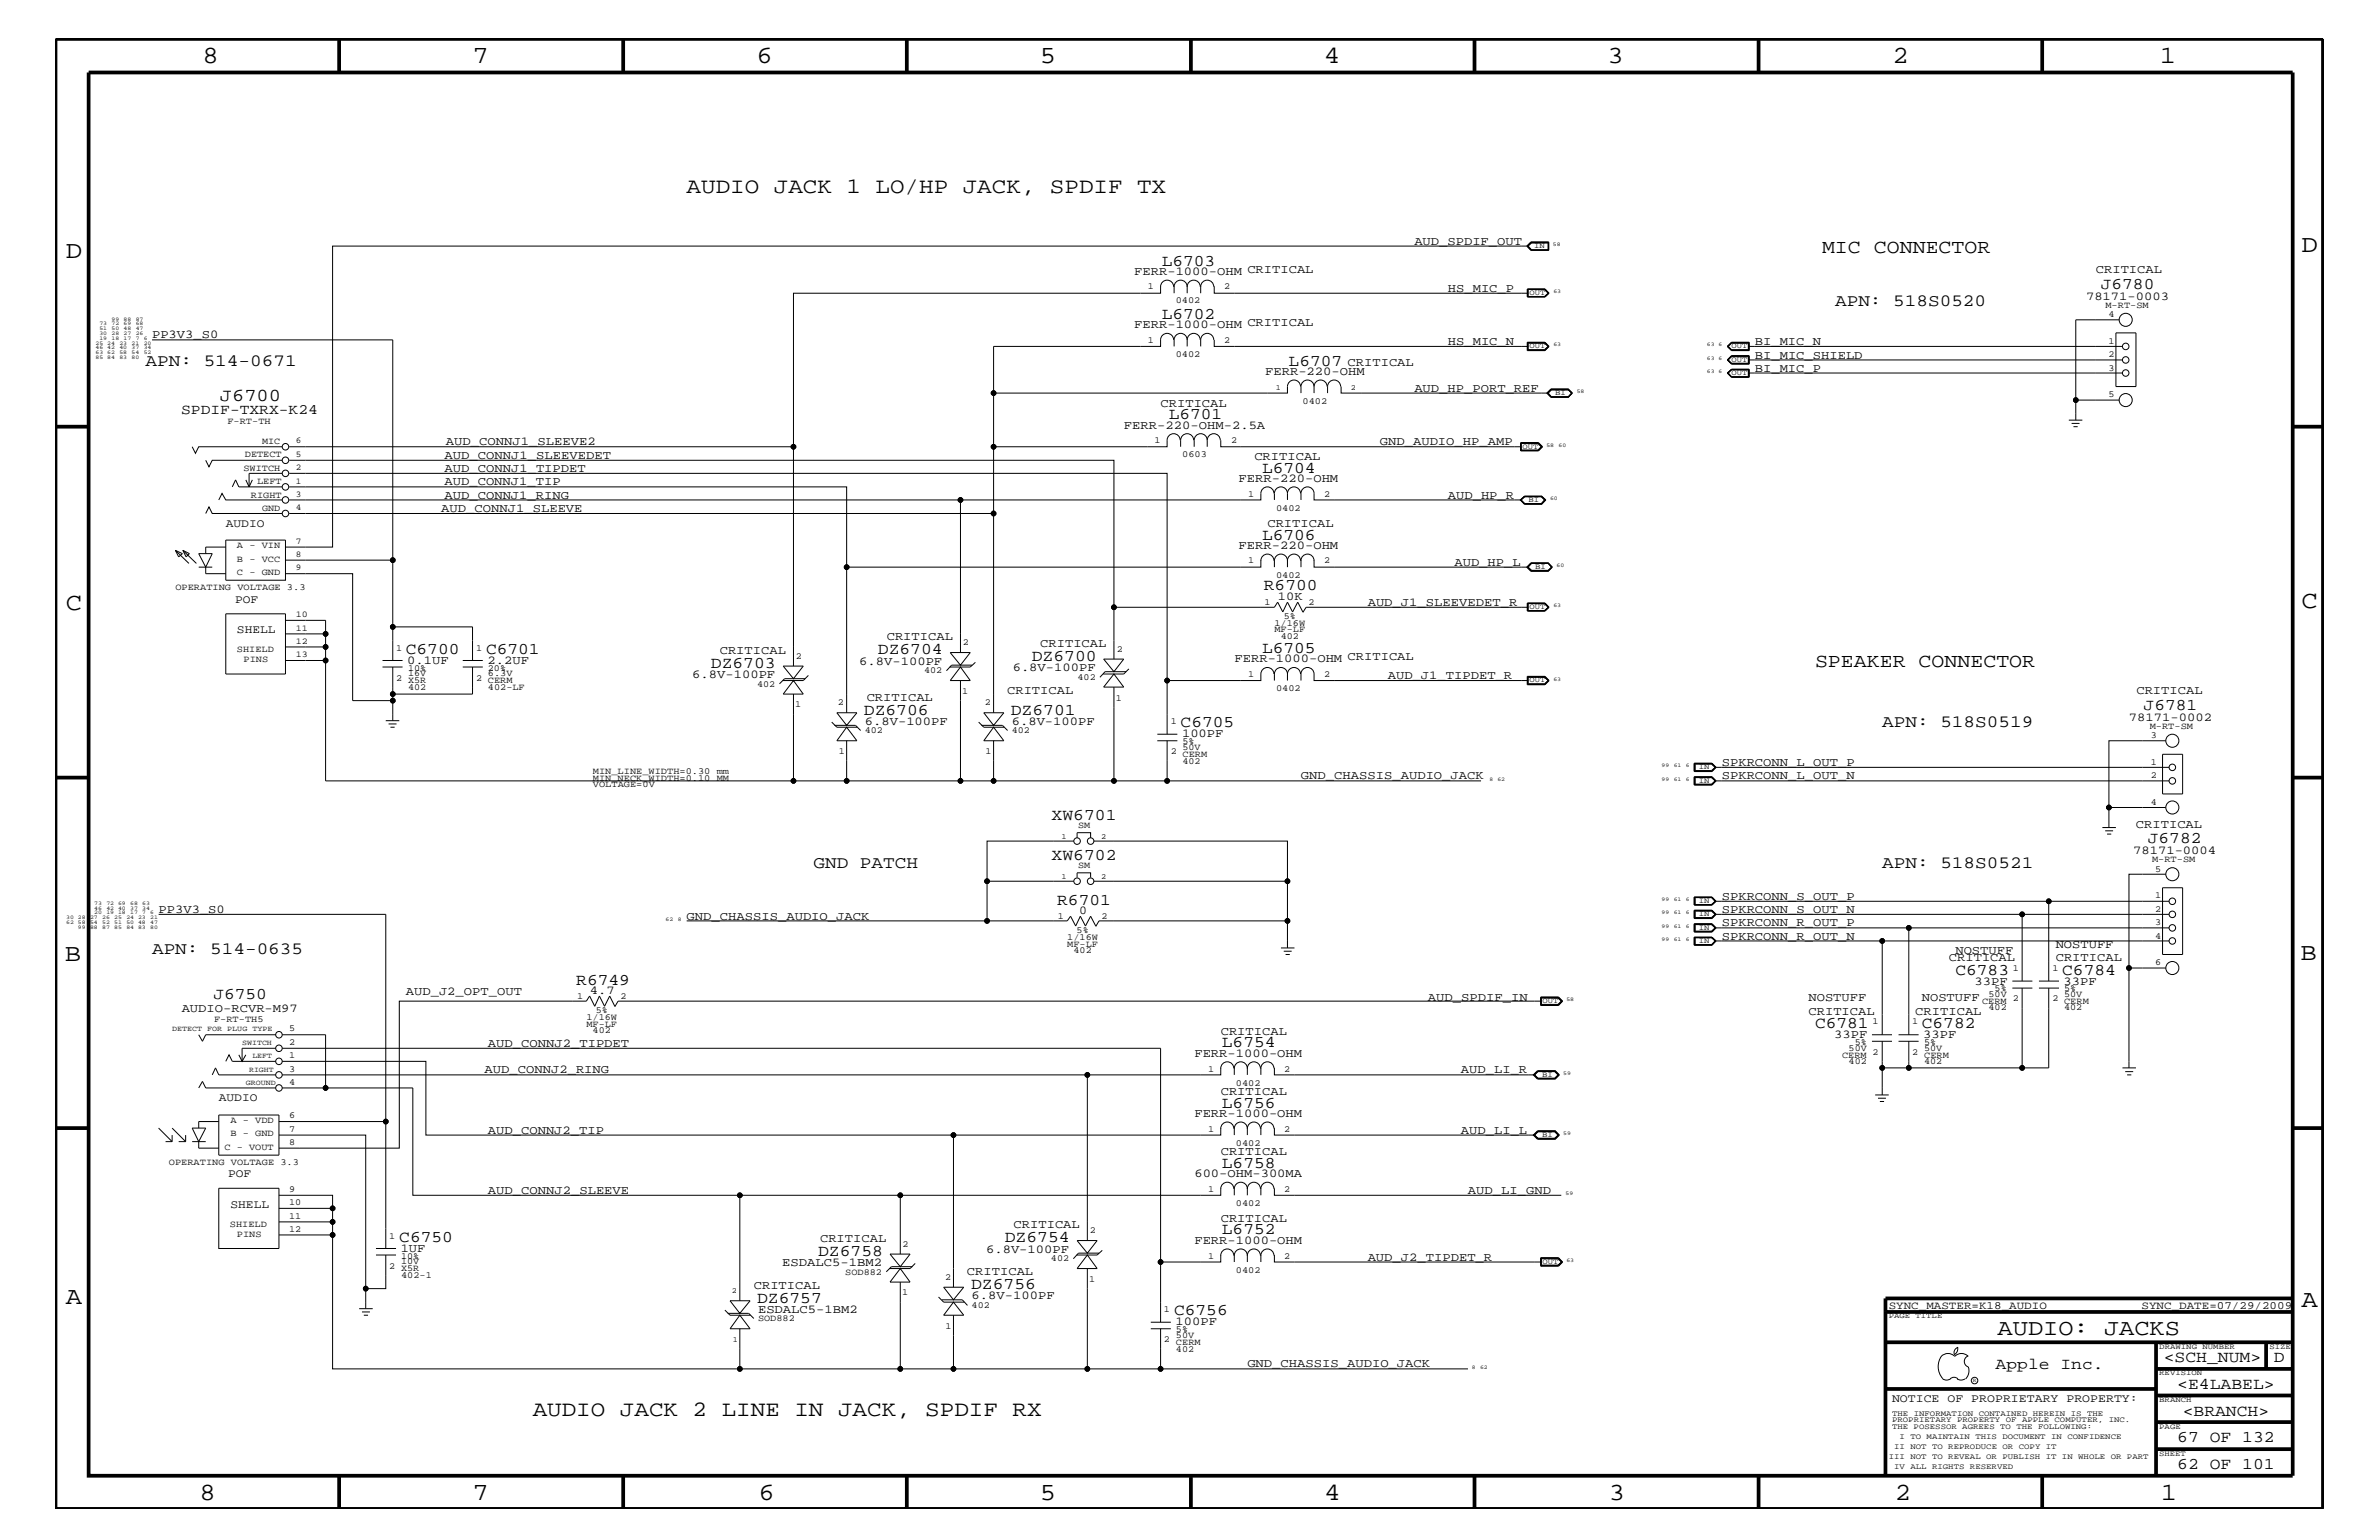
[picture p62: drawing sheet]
<svg xmlns="http://www.w3.org/2000/svg" width="432mm" height="279mm" viewBox="0 0 432 279" stroke-linecap="round" stroke-linejoin="round" font-family="sans-serif">
<defs><g id="words">
<g font-size="4.5">
<text x="36.7" y="11.5">8</text>
<text x="85.8" y="11.5">7</text>
<text x="137.3" y="11.5">6</text>
<text x="188.7" y="11.5">5</text>
<text x="240.3" y="11.5">4</text>
<text x="291.8" y="11.5">3</text>
<text x="343.5" y="11.5">2</text>
<text x="392" y="11.5">1</text>
<text x="11.9" y="46.8">D</text>
<text x="417.7" y="45.7">D</text>
<text x="11.9" y="110.6">C</text>
<text x="417.7" y="110.3">C</text>
<text x="11.8" y="174.3">B</text>
<text x="417.6" y="174.2">B</text>
<text x="11.9" y="236.7">A</text>
<text x="417.7" y="237.1">A</text>
<text x="36.2" y="272.1">8</text>
<text x="85.8" y="272.1">7</text>
<text x="137.7" y="272.1">6</text>
<text x="188.7" y="272.1">5</text>
<text x="240.4" y="272.1">4</text>
<text x="292" y="272.1">3</text>
<text x="343.9" y="272.1">2</text>
<text x="392.2" y="272.1">1</text>
</g>
<text font-size="4.1" x="362.6" y="242.3">AUDIO: JACKS</text>
<g font-size="4">
<text x="124.6" y="35">AUDIO JACK 1 LO/HP JACK, SPDIF TX</text>
<text x="96.7" y="256.8">AUDIO JACK 2 LINE IN JACK, SPDIF RX</text>
</g>
<g font-size="3.6">
<text x="330.7" y="45.9">MIC CONNECTOR</text>
<text x="329.4" y="121">SPEAKER CONNECTOR</text>
</g>
<text font-size="3.3" x="39.9" y="72.8">J6700</text>
<g font-size="3.1">
<text x="333.1" y="55.6">APN: 518S0520</text>
<text x="26.4" y="66.5">APN: 514-0671</text>
<text x="341.6" y="131.9">APN: 518S0519</text>
<text x="147.7" y="157.4">GND PATCH</text>
<text x="341.6" y="157.4">APN: 518S0521</text>
<text x="27.6" y="173.2">APN: 514-0635</text>
</g>
<g font-size="3">
<text x="210.9" y="48.2">L6703</text>
<text x="381.3" y="52.4">J6780</text>
<text x="210.9" y="57.9">L6702</text>
<text x="233.9" y="66.4">L6707</text>
<text x="212.1" y="76.1">L6701</text>
<text x="229.1" y="85.8">L6704</text>
<text x="229.1" y="97.9">L6706</text>
<text x="229.4" y="107.1">R6700</text>
<text x="73.7" y="118.6">C6700</text>
<text x="88.2" y="118.6">C6701</text>
<text x="159.3" y="118.7">DZ6704</text>
<text x="229.1" y="118.5">L6705</text>
<text x="129" y="121.2">DZ6703</text>
<text x="187.3" y="120">DZ6700</text>
<text x="156.8" y="129.7">DZ6706</text>
<text x="183.5" y="129.7">DZ6701</text>
<text x="214.3" y="131.9">C6705</text>
<text x="389.1" y="128.8">J6781</text>
<text x="190.9" y="148.8">XW6701</text>
<text x="389.8" y="153">J6782</text>
<text x="190.9" y="156.1">XW6702</text>
<text x="191.9" y="164.1">R6701</text>
<text x="104.6" y="178.7">R6749</text>
<text x="354.9" y="176.8">C6783</text>
<text x="374.3" y="176.8">C6784</text>
<text x="38.7" y="181.3">J6750</text>
<text x="221.8" y="190">L6754</text>
<text x="329.4" y="186.5">C6781</text>
<text x="348.8" y="186.5">C6782</text>
<text x="221.8" y="200.9">L6756</text>
<text x="221.8" y="211.9">L6758</text>
<text x="72.5" y="225.3">C6750</text>
<text x="148.5" y="227.9">DZ6758</text>
<text x="182.4" y="225.4">DZ6754</text>
<text x="221.8" y="224">L6752</text>
<text x="176.3" y="233.9">DZ6756</text>
<text x="137.4" y="236.3">DZ6757</text>
<text x="213.1" y="238.6">C6756</text>
<text x="362.2" y="248.4">Apple Inc.</text>
<text x="392.7" y="247.1">&lt;SCH_NUM&gt;</text>
<text x="395.2" y="252">&lt;E4LABEL&gt;</text>
<text x="412.7" y="247.1">D</text>
<text x="396.2" y="256.8">&lt;BRANCH&gt;</text>
<text x="395.2" y="261.6">67 OF 132</text>
<text x="395.2" y="266.6">62 OF 101</text>
</g>
<text font-size="2.6" x="32.9" y="75.1">SPDIF-TXRX-K24</text>
<g font-size="2.2">
<text x="256.7" y="44.4">AUD_SPDIF_OUT</text>
<text x="205.9" y="49.9">FERR-1000-OHM CRITICAL</text>
<text x="262.8" y="52.9">HS_MIC_P</text>
<text x="380.4" y="49.6">CRITICAL</text>
<text x="205.9" y="59.5">FERR-1000-OHM CRITICAL</text>
<text x="378.6" y="54.4">78171-0003</text>
<text x="27.6" y="61.4">PP3V3_S0</text>
<text x="262.8" y="62.6">HS_MIC_N</text>
<text x="318.5" y="62.6">BI_MIC_N</text>
<text x="318.5" y="65.1">BI_MIC_SHIELD</text>
<text x="229.6" y="68.1">FERR-220-OHM</text>
<text x="244.6" y="66.5">CRITICAL</text>
<text x="256.7" y="71.1">AUD_HP_PORT_REF</text>
<text x="318.5" y="67.5">BI_MIC_P</text>
<text x="204" y="77.8">FERR-220-OHM-2.5A</text>
<text x="210.7" y="73.8">CRITICAL</text>
<text x="80.7" y="83.3">AUD_CONNJ1_SLEEVEDET</text>
<text x="80.9" y="80.8">AUD_CONNJ1_SLEEVE2</text>
<text x="227.7" y="83.5">CRITICAL</text>
<text x="250.4" y="80.8">GND_AUDIO_HP_AMP</text>
<text x="80.7" y="88.1">AUD_CONNJ1_TIP</text>
<text x="80.7" y="85.6">AUD_CONNJ1_TIPDET</text>
<text x="224.8" y="87.5">FERR-220-OHM</text>
<text x="80.1" y="92.9">AUD_CONNJ1_SLEEVE</text>
<text x="80.7" y="90.5">AUD_CONNJ1_RING</text>
<text x="230" y="95.6">CRITICAL</text>
<text x="262.8" y="90.5">AUD_HP_R</text>
<text x="224.8" y="99.6">FERR-220-OHM</text>
<text x="264" y="102.6">AUD_HP_L</text>
<text x="231.9" y="108.8">10K</text>
<text x="248.2" y="109.9">AUD_J1_SLEEVEDET_R</text>
<text x="130.6" y="118.6">CRITICAL</text>
<text x="161" y="116.2">CRITICAL</text>
<text x="188.8" y="117.4">CRITICAL</text>
<text x="73.9" y="120.4">0.1UF</text>
<text x="88.5" y="120.4">2.2UF</text>
<text x="125.6" y="123">6.8V-100PF</text>
<text x="156" y="120.6">6.8V-100PF</text>
<text x="182.8" y="125.9">CRITICAL</text>
<text x="183.8" y="121.8">6.8V-100PF</text>
<text x="224.1" y="120.2">FERR-1000-OHM CRITICAL</text>
<text x="251.9" y="123.2">AUD_J1_TIPDET_R</text>
<text x="387.8" y="125.9">CRITICAL</text>
<text x="157" y="131.5">6.8V-100PF</text>
<text x="157.3" y="127.1">CRITICAL</text>
<text x="183.6" y="131.5">6.8V-100PF</text>
<text x="386.4" y="130.8">78171-0002</text>
<text x="214.5" y="133.8">100PF</text>
<text x="236.1" y="141.4">GND_CHASSIS_AUDIO_JACK</text>
<text x="312.5" y="139">SPKRCONN_L_OUT_P</text>
<text x="312.5" y="141.4">SPKRCONN_L_OUT_N</text>
<text x="387.2" y="155">78171-0004</text>
<text x="387.7" y="150.1">CRITICAL</text>
<text x="28.8" y="165.6">PP3V3_S0</text>
<text x="124.6" y="166.9">GND_CHASSIS_AUDIO_JACK</text>
<text x="195.9" y="165.8">0</text>
<text x="312.5" y="165.6">SPKRCONN_S_OUT_N</text>
<text x="312.5" y="163.3">SPKRCONN_S_OUT_P</text>
<text x="312.5" y="170.5">SPKRCONN_R_OUT_N</text>
<text x="312.5" y="168.1">SPKRCONN_R_OUT_P</text>
<text x="354.9" y="173.2">NOSTUFF</text>
<text x="373.1" y="172">NOSTUFF</text>
<text x="353.7" y="174.4">CRITICAL</text>
<text x="358.4" y="178.7">33PF</text>
<text x="373.1" y="174.4">CRITICAL</text>
<text x="374.6" y="178.7">33PF</text>
<text x="33" y="183.6">AUDIO-RCVR-M97</text>
<text x="73.7" y="180.5">AUD_J2_OPT_OUT</text>
<text x="107.1" y="180.4">4.7</text>
<text x="259.2" y="181.6">AUD_SPDIF_IN</text>
<text x="328.3" y="184.1">CRITICAL</text>
<text x="328.3" y="181.6">NOSTUFF</text>
<text x="347.6" y="184.1">CRITICAL</text>
<text x="348.8" y="181.6">NOSTUFF</text>
<text x="88.6" y="189.9">AUD_CONNJ2_TIPDET</text>
<text x="216.8" y="191.7">FERR-1000-OHM</text>
<text x="221.6" y="187.7">CRITICAL</text>
<text x="332.9" y="188.3">33PF</text>
<text x="349.1" y="188.3">33PF</text>
<text x="88" y="194.8">AUD_CONNJ2_RING</text>
<text x="265.2" y="194.8">AUD_LI_R</text>
<text x="216.8" y="202.6">FERR-1000-OHM</text>
<text x="221.6" y="198.7">CRITICAL</text>
<text x="88.6" y="205.7">AUD_CONNJ2_TIP</text>
<text x="221.6" y="209.6">CRITICAL</text>
<text x="265.2" y="205.7">AUD_LI_L</text>
<text x="216.8" y="213.6">600-OHM-300MA</text>
<text x="88.6" y="216.6">AUD_CONNJ2_SLEEVE</text>
<text x="221.6" y="221.7">CRITICAL</text>
<text x="266.4" y="216.6">AUD_LI_GND</text>
<text x="72.7" y="227.1">1UF</text>
<text x="148.8" y="225.3">CRITICAL</text>
<text x="179" y="227.3">6.8V-100PF</text>
<text x="184" y="222.9">CRITICAL</text>
<text x="216.8" y="225.7">FERR-1000-OHM</text>
<text x="136.8" y="233.8">CRITICAL</text>
<text x="142" y="229.7">ESDALC5-1BM2</text>
<text x="175.5" y="231.3">CRITICAL</text>
<text x="248.2" y="228.7">AUD_J2_TIPDET_R</text>
<text x="137.6" y="238.2">ESDALC5-1BM2</text>
<text x="176.4" y="235.7">6.8V-100PF</text>
<text x="213.4" y="240.5">100PF</text>
<text x="226.4" y="248.1">GND_CHASSIS_AUDIO_JACK</text>
</g>
<g font-size="2.1">
<text x="41" y="95.6">AUDIO</text>
<text x="42.7" y="109.3">POF</text>
<text x="43" y="114.8">SHELL</text>
<text x="39.7" y="199.8">AUDIO</text>
<text x="41.4" y="213.6">POF</text>
<text x="41.8" y="219.1">SHELL</text>
<text x="343.4" y="254.4">NOTICE OF PROPRIETARY PROPERTY:</text>
</g>
<g font-size="2">
<text x="342.8" y="237.4">SYNC_MASTER=K18_AUDIO</text>
<text x="388.7" y="237.4">SYNC_DATE=07/29/2009</text>
</g>
<g font-size="1.7">
<text x="208.4" y="52.5">1</text>
<text x="222.2" y="52.5">2</text>
<text x="213.4" y="55.1">0402</text>
<text x="382.1" y="55.8">M-RT-SM</text>
<text x="382.7" y="57.5">4</text>
<text x="208.4" y="62.3">1</text>
<text x="213.4" y="64.8">0402</text>
<text x="222.2" y="62.3">2</text>
<text x="382.7" y="62.3">1</text>
<text x="382.7" y="64.8">2</text>
<text x="382.7" y="67.3">3</text>
<text x="41.3" y="76.9">F-RT-TH</text>
<text x="236.4" y="73.3">0402</text>
<text x="382.7" y="72.1">5</text>
<text x="44.4" y="83">DETECT</text>
<text x="47.6" y="80.5">MIC</text>
<text x="209.5" y="80.5">1</text>
<text x="214.6" y="83">0603</text>
<text x="223.4" y="80.5">2</text>
<text x="44.2" y="85.4">SWITCH</text>
<text x="46.7" y="87.8">LEFT</text>
<text x="45.6" y="90.3">RIGHT</text>
<text x="47.6" y="92.7">GND</text>
<text x="226.6" y="90.1">1</text>
<text x="231.6" y="92.7">0402</text>
<text x="240.4" y="90.1">2</text>
<text x="43" y="101.9">B - VCC</text>
<text x="43" y="99.5">A - VIN</text>
<text x="31.8" y="107.1">OPERATING VOLTAGE 3.3</text>
<text x="43" y="104.3">C - GND</text>
<text x="226.6" y="102.2">1</text>
<text x="231.6" y="104.8">0402</text>
<text x="240.4" y="102.2">2</text>
<text x="229.5" y="109.8">1</text>
<text x="231.3" y="113.6">1/16W</text>
<text x="233" y="112.3">5%</text>
<text x="237.5" y="109.8">2</text>
<text x="43" y="118.2">SHIELD</text>
<text x="71.9" y="118.1">1</text>
<text x="86.4" y="118.1">1</text>
<text x="144.4" y="119.5">2</text>
<text x="174.8" y="117">2</text>
<text x="202.7" y="118.2">2</text>
<text x="231.3" y="114.8">MF-LF</text>
<text x="232.5" y="115.9">402</text>
<text x="44.2" y="120.2">PINS</text>
<text x="71.9" y="123.5">2</text>
<text x="74.1" y="121.7">10%</text>
<text x="74.1" y="125.2">402</text>
<text x="74.1" y="124">X5R</text>
<text x="74.1" y="122.7">16V</text>
<text x="86.4" y="123.5">2</text>
<text x="88.6" y="121.7">20%</text>
<text x="88.6" y="122.7">6.3V</text>
<text x="88.6" y="125.2">402-LF</text>
<text x="88.6" y="124">CERM</text>
<text x="137.4" y="124.6">402</text>
<text x="167.7" y="122.1">402</text>
<text x="174.7" y="125.9">1</text>
<text x="195.6" y="123.4">402</text>
<text x="226.6" y="122.9">1</text>
<text x="231.6" y="125.4">0402</text>
<text x="240.4" y="122.9">2</text>
<text x="144.4" y="128.3">1</text>
<text x="152.1" y="128">2</text>
<text x="178.7" y="128">2</text>
<text x="202.5" y="127.1">1</text>
<text x="212.5" y="131.3">1</text>
<text x="152.2" y="136.8">1</text>
<text x="157" y="133">402</text>
<text x="178.9" y="136.8">1</text>
<text x="183.6" y="133">402</text>
<text x="212.5" y="136.8">2 CERM</text>
<text x="214.6" y="136.1">50V</text>
<text x="214.6" y="135">5%</text>
<text x="390.2" y="132.2">M-RT-SM</text>
<text x="390.4" y="133.9">3</text>
<text x="107.6" y="140.4">MIN_LINE_WIDTH=0.30 mm</text>
<text x="107.6" y="141.7">MIN_NECK_WIDTH=0.10 MM</text>
<text x="107.6" y="142.9">VOLTAGE=0V</text>
<text x="214.6" y="138.5">402</text>
<text x="390.4" y="138.7">1</text>
<text x="390.4" y="141.2">2</text>
<text x="390.4" y="146">4</text>
<text x="195.7" y="150.1">SM</text>
<text x="195.7" y="157.4">SM</text>
<text x="390.6" y="156.4">M-RT-SM</text>
<text x="391.2" y="158.2">5</text>
<text x="192" y="166.7">1</text>
<text x="199.9" y="166.7">2</text>
<text x="391.2" y="163">1</text>
<text x="391.2" y="165.4">2</text>
<text x="391.2" y="167.8">3</text>
<text x="193.7" y="171.7">MF-LF</text>
<text x="193.7" y="170.5">1/16W</text>
<text x="194.9" y="172.9">402</text>
<text x="195.4" y="169.3">5%</text>
<text x="391.2" y="170.3">4</text>
<text x="362" y="179.9">5%</text>
<text x="365.3" y="176.2">1</text>
<text x="372.5" y="176.2">1</text>
<text x="374.6" y="179.9">5%</text>
<text x="391.2" y="175.1">6</text>
<text x="38.9" y="185.4">F-RT-TH5</text>
<text x="104.7" y="181.3">1</text>
<text x="106.4" y="185">1/16W</text>
<text x="108.1" y="183.8">5%</text>
<text x="112.6" y="181.3">2</text>
<text x="339.9" y="185.9">1</text>
<text x="347" y="185.9">1</text>
<text x="359.7" y="182.1">CERM</text>
<text x="360.9" y="181">50V</text>
<text x="360.9" y="183.3">402</text>
<text x="365.3" y="181.6">2</text>
<text x="372.5" y="181.6">2</text>
<text x="374.6" y="181">50V</text>
<text x="374.6" y="183.3">402</text>
<text x="374.6" y="182.1">CERM</text>
<text x="52.5" y="187.1">5</text>
<text x="52.5" y="192">1</text>
<text x="52.5" y="189.5">2</text>
<text x="106.4" y="186.3">MF-LF</text>
<text x="107.6" y="187.5">402</text>
<text x="334.3" y="191.9">CERM</text>
<text x="335.5" y="190.6">50V</text>
<text x="336.6" y="189.5">5%</text>
<text x="339.9" y="191.4">2</text>
<text x="347" y="191.4">2</text>
<text x="349.2" y="190.6">50V</text>
<text x="349.2" y="189.5">5%</text>
<text x="349.2" y="191.9">CERM</text>
<text x="52.5" y="196.8">4</text>
<text x="52.5" y="194.4">3</text>
<text x="219.3" y="194.4">1</text>
<text x="224.3" y="197">0402</text>
<text x="233.1" y="194.4">2</text>
<text x="335.5" y="193.1">402</text>
<text x="349.2" y="193.1">402</text>
<text x="41.8" y="203.7">A - VDD</text>
<text x="52.5" y="202.9">6</text>
<text x="40.7" y="208.6">C - VOUT</text>
<text x="41.8" y="206.2">B - GND</text>
<text x="52.5" y="205.3">7</text>
<text x="52.5" y="207.7">8</text>
<text x="219.3" y="205.3">1</text>
<text x="224.3" y="207.9">0402</text>
<text x="233.1" y="205.3">2</text>
<text x="30.6" y="211.4">OPERATING VOLTAGE 3.3</text>
<text x="52.5" y="218.6">10</text>
<text x="52.5" y="221.1">11</text>
<text x="52.5" y="216.2">9</text>
<text x="219.3" y="216.2">1</text>
<text x="224.3" y="218.7">0402</text>
<text x="233.1" y="216.2">2</text>
<text x="41.7" y="222.5">SHIELD</text>
<text x="43" y="224.5">PINS</text>
<text x="52.5" y="223.5">12</text>
<text x="70.6" y="224.7">1</text>
<text x="163.8" y="226.2">2</text>
<text x="197.8" y="223.7">2</text>
<text x="70.6" y="230.2">2</text>
<text x="72.8" y="228.4">10%</text>
<text x="72.8" y="230.7">X5R</text>
<text x="72.8" y="229.4">10V</text>
<text x="72.8" y="231.8">402-1</text>
<text x="153.4" y="231.3">SOD882</text>
<text x="171.5" y="232.2">2</text>
<text x="190.8" y="228.8">402</text>
<text x="197.7" y="232.6">1</text>
<text x="219.3" y="228.4">1</text>
<text x="224.3" y="230.9">0402</text>
<text x="233.1" y="228.4">2</text>
<text x="137.6" y="239.7">SOD882</text>
<text x="163.7" y="235">1</text>
<text x="176.4" y="237.3">402</text>
<text x="211.2" y="238">1</text>
<text x="171.6" y="241.1">1</text>
<text x="211.2" y="243.5">2 CERM</text>
<text x="213.4" y="242.8">50V</text>
<text x="213.4" y="241.7">5%</text>
<text x="213.4" y="245.2">402</text>
</g>
<g font-size="1.6">
<text x="53.7" y="82.8">5</text>
<text x="53.7" y="80.5">6</text>
<text x="53.7" y="87.7">1</text>
<text x="53.7" y="85.3">2</text>
<text x="53.7" y="92.6">4</text>
<text x="53.7" y="90.1">3</text>
<text x="53.7" y="98.7">7</text>
<text x="53.7" y="101">8</text>
<text x="53.7" y="103.5">9</text>
<text x="53.7" y="112">10</text>
<text x="53.7" y="114.4">11</text>
<text x="53.7" y="116.8">12</text>
<text x="53.7" y="119.2">13</text>
</g>
<g font-size="1.4">
<text x="278.5" y="45.1">IN</text>
<text x="277.6" y="53.5">OUT</text>
<text x="277.6" y="63.2">OUT</text>
<text x="314.3" y="63.2">OUT</text>
<text x="314.3" y="65.6">OUT</text>
<text x="231.6" y="70.7">1</text>
<text x="245.2" y="70.7">2</text>
<text x="282.3" y="71.7">BI</text>
<text x="314.3" y="68.1">OUT</text>
<text x="276.4" y="81.4">OUT</text>
<text x="277.5" y="91.1">BI</text>
<text x="278.6" y="103.2">BI</text>
<text x="277.6" y="110.5">OUT</text>
<text x="277.6" y="123.8">OUT</text>
<text x="308.4" y="139.6">IN</text>
<text x="308.4" y="142">IN</text>
<text x="192.7" y="152.2">1</text>
<text x="199.9" y="152.2">2</text>
<text x="192.7" y="159.5">1</text>
<text x="199.9" y="159.5">2</text>
<text x="308.4" y="166.2">IN</text>
<text x="308.4" y="163.9">IN</text>
<text x="308.4" y="168.7">IN</text>
<text x="308.4" y="171.1">IN</text>
<text x="280" y="182.1">OUT</text>
<text x="31.2" y="187.1">DETECT FOR PLUG TYPE</text>
<text x="43.9" y="189.5">SWITCH</text>
<text x="45.8" y="192">LEFT</text>
<text x="44.6" y="196.8">GROUND</text>
<text x="45.2" y="194.4">RIGHT</text>
<text x="279.9" y="195.4">BI</text>
<text x="279.9" y="206.3">BI</text>
<text x="280" y="229.3">OUT</text>
<text x="132.8" y="234.6">2</text>
<text x="342.8" y="239.2">PAGE TITLE</text>
<text x="133" y="243.5">1</text>
<text x="391.9" y="244.7">DRAWING NUMBER</text>
<text x="411.9" y="244.7">SIZE</text>
<text x="391.9" y="249.5">REVISION</text>
<text x="343.4" y="256.8">THE INFORMATION CONTAINED HEREIN IS THE</text>
<text x="391.9" y="254.4">BRANCH</text>
<text x="343.4" y="259.3">THE POSESSOR AGREES TO THE FOLLOWING:</text>
<text x="343.4" y="258">PROPRIETARY PROPERTY OF APPLE COMPUTER, INC.</text>
<text x="343.8" y="262.9">II NOT TO REPRODUCE OR COPY IT</text>
<text x="344.8" y="261.1">I TO MAINTAIN THIS DOCUMENT IN CONFIDENCE</text>
<text x="391.9" y="259.3">PAGE</text>
<text x="342.8" y="264.7">III NOT TO REVEAL OR PUBLISH IT IN WHOLE OR PART</text>
<text x="343.8" y="266.6">IV ALL RIGHTS RESERVED</text>
<text x="391.9" y="264.1">SHEET</text>
</g>
<g font-size="1">
<text x="281.9" y="44.6">58</text>
<text x="281.9" y="53.2">63</text>
<text x="18" y="59">73</text>
<text x="18" y="59.9">51</text>
<text x="20.2" y="58.2">99</text>
<text x="20.2" y="59">72</text>
<text x="20.2" y="59.9">50</text>
<text x="22.4" y="58.2">88</text>
<text x="22.4" y="59">69</text>
<text x="22.4" y="59.9">48</text>
<text x="24.6" y="58.2">87</text>
<text x="24.6" y="59">68</text>
<text x="24.6" y="59.9">47</text>
<text x="17.4" y="65.1">85 84</text>
<text x="17.4" y="64.3">63 62</text>
<text x="17.4" y="63.4">46 42</text>
<text x="17.4" y="62.5">25 24</text>
<text x="18" y="60.8">30</text>
<text x="18" y="61.7">19</text>
<text x="20.2" y="60.8">28</text>
<text x="20.2" y="61.7">18</text>
<text x="21.7" y="65.1">83</text>
<text x="21.7" y="64.3">58</text>
<text x="21.7" y="63.4">40</text>
<text x="21.7" y="62.5">23</text>
<text x="22.4" y="60.8">27</text>
<text x="22.4" y="61.7">17</text>
<text x="23.9" y="65.1">80</text>
<text x="23.9" y="64.3">54</text>
<text x="23.9" y="63.4">37</text>
<text x="23.9" y="62.5">21</text>
<text x="24.6" y="60.8">26</text>
<text x="24.6" y="61.7">7</text>
<text x="26.1" y="64.3">52</text>
<text x="26.1" y="63.4">34</text>
<text x="26.1" y="62.5">20</text>
<text x="26.1" y="61.7">6</text>
<text x="281.9" y="62.9">63</text>
<text x="309.8" y="62.9">63 6</text>
<text x="309.8" y="65.3">63 6</text>
<text x="286.2" y="71.3">58</text>
<text x="309.8" y="67.7">63 6</text>
<text x="280.7" y="81.1">58</text>
<text x="282.9" y="81.1">60</text>
<text x="281.3" y="90.7">60</text>
<text x="282.5" y="102.9">60</text>
<text x="281.9" y="110.2">63</text>
<text x="281.9" y="123.5">63</text>
<text x="270.3" y="141.7">8</text>
<text x="271.8" y="141.7">62</text>
<text x="301.6" y="139.2">99</text>
<text x="301.6" y="141.7">99</text>
<text x="303.8" y="139.2">61</text>
<text x="303.8" y="141.7">61</text>
<text x="306" y="139.2">6</text>
<text x="306" y="141.7">6</text>
<text x="12" y="166.7">30 28</text>
<text x="12" y="167.7">62 58</text>
<text x="16.3" y="166.7">27</text>
<text x="16.3" y="167.7">54</text>
<text x="17.1" y="165.9">20</text>
<text x="17.1" y="165">46</text>
<text x="17.1" y="164.2">73</text>
<text x="18.5" y="166.7">26</text>
<text x="18.5" y="167.7">52</text>
<text x="19.3" y="165.9">19 18</text>
<text x="19.3" y="165">42 40</text>
<text x="19.3" y="164.2">72 69</text>
<text x="20.7" y="166.7">25</text>
<text x="20.7" y="167.7">51</text>
<text x="22.9" y="166.7">24 23</text>
<text x="22.9" y="167.7">50 48</text>
<text x="23.6" y="165.9">17</text>
<text x="23.6" y="165">37</text>
<text x="23.6" y="164.2">68</text>
<text x="25.8" y="165.9">7</text>
<text x="25.8" y="165">34</text>
<text x="25.8" y="164.2">63</text>
<text x="27.3" y="166.7">21</text>
<text x="27.3" y="167.7">47</text>
<text x="27.3" y="165.9">6</text>
<text x="120.8" y="167.1">62</text>
<text x="123" y="167.1">8</text>
<text x="301.6" y="165.9">99</text>
<text x="301.6" y="163.5">99</text>
<text x="303.8" y="165.9">61</text>
<text x="303.8" y="163.5">61</text>
<text x="306" y="165.9">6</text>
<text x="306" y="163.5">6</text>
<text x="14.1" y="168.5">99</text>
<text x="16.3" y="168.5">88</text>
<text x="18.5" y="168.5">87</text>
<text x="20.7" y="168.5">85</text>
<text x="22.9" y="168.5">84 83</text>
<text x="27.3" y="168.5">80</text>
<text x="301.6" y="168.3">99</text>
<text x="301.6" y="170.7">99</text>
<text x="303.8" y="168.3">61</text>
<text x="303.8" y="170.7">61</text>
<text x="306" y="168.3">6</text>
<text x="306" y="170.7">6</text>
<text x="284.3" y="181.6">58</text>
<text x="283.7" y="195">59</text>
<text x="283.7" y="205.9">59</text>
<text x="284.1" y="216.9">59</text>
<text x="284.3" y="229">63</text>
<text x="267.1" y="248.4">8</text>
<text x="268.6" y="248.4">62</text>
<text x="358.1" y="250.7">R</text>
</g>
</g></defs>
<g fill="none" stroke="#000" stroke-width=".18">
<path d="M210.7 51.9v1.3h-66.7v27.9M210.7 52a1.19 1.19 0 0 1 1.1-1.2 1.19 1.19 0 0 1 1.2 1.2M213.1 52a1.19 1.19 0 0 1 1.2-1.2 1.19 1.19 0 0 1 1.2 1.2 1.19 1.19 0 0 1 1.2-1.2 1.19 1.19 0 0 1 1.1 1.2M213.1 51.9v1.3M215.5 51.9v1.3M217.9 52a1.19 1.19 0 0 1 1.2-1.2 1.19 1.19 0 0 1 1.2 1.2M217.9 51.9v1.3M220.4 51.9v1.3h57M277.3 52.4v1.5M277.3 52.5h3.1l.6 .7M277.4 44.6h-217v54.7h-8.6M277.4 52.5v1.3"/>
<path d="M277.9 43.9h3.2v1.5h-3.2l-.8-.8zM278 44.1l-.6 .5 .6 .7M278 44.1h3v1.2h-3M278 44.1l-.7 .5 .7 .7M280.3 52.5l.7 .7M280.4 52.4h-3.2v1.5h3.2M280.4 52.4l.8 .8-.8 .7M280.4 52.4l.7 .8-.7 .7M281 53.2l-.6 .6h-3.1M281 53.2l-.7 .6M281.1 44h-3.2l-.7 .6 .7 .8M384.6 58h-7.8v14.6"/>
<path d="M27.6 61.7h43.7v39.9h-19.5M213 61.7a1.19 1.19 0 0 0-1.2-1.2 1.19 1.19 0 0 0-1.1 1.2v1.2h-30.4v8.4M214.2 79.9a1.19 1.19 0 0 0-1.2-1.2 1.19 1.19 0 0 0-1.2 1.2v1.2h-31.5v12.1M215.5 61.7a1.19 1.19 0 0 1 1.2-1.2 1.19 1.19 0 0 1 1.1 1.2M215.5 61.7a1.19 1.19 0 0 0-1.2-1.2 1.19 1.19 0 0 0-1.2 1.2v1.2M215.5 61.7v1.2M216.7 79.9a1.19 1.19 0 0 0-1.2-1.2 1.19 1.19 0 0 0-1.2 1.2v1.2M219.1 79.9a1.19 1.19 0 0 0-1.2-1.2 1.19 1.19 0 0 0-1.2 1.2v1.2M219.1 79.9a1.19 1.19 0 0 1 1.2-1.2 1.19 1.19 0 0 1 1.2 1.2M219.1 79.9v1.2M220.3 61.7a1.19 1.19 0 0 0-1.2-1.2 1.19 1.19 0 0 0-1.2 1.2v1.2M220.4 61.7v1.2h57"/>
<path d="M221.6 79.9v1.2h54.5M236.1 70.1a1.19 1.19 0 0 0-1.2-1.2 1.19 1.19 0 0 0-1.2 1.2v1.2h-53.4v9.8M238.5 70.1a1.19 1.19 0 0 1 1.2-1.2 1.19 1.19 0 0 1 1.2 1.2M238.5 70.1a1.19 1.19 0 0 0-1.2-1.2 1.19 1.19 0 0 0-1.2 1.2v1.2M238.5 70.1v1.2M243.3 70.1a1.19 1.19 0 0 0-1.2-1.2 1.19 1.19 0 0 0-1.1 1.2v1.2M243.4 70.1v1.2h37.6M277.2 62.1h3.2l.8 .8-.8 .7h-3.2zM277.4 62.3h2.9l.7 .6-.7 .5h-2.9zM280.4 62.2h-3.1v1.3h3.1M280.4 62.2l.7 .7-.7 .6M280.4 62.2l.6 .7"/>
<path d="M281 62.9l-.6 .6M281.5 70.7h3.1l.7 .6-.7 .7h-3.1l-.6-.7zM281.5 70.6h3.1l.8 .7-.8 .8h-3.1l-.7-.8zM281.6 70.7h3l.6 .6-.6 .7h-3l-.6-.7zM285.3 71.3l-.7-.7h-3.1l-.7 .7 .7 .8M285.3 71.3l-.7 .8h-3.1M313.5 67.7l.8-.7h3.2v1.4h-3.2zM313.5 62.9l.8 .6M313.5 65.3l.8 .7M314.3 62.3h3v1.1h-3l-.6-.5zM314.3 64.7h3v1.2h-3l-.6-.6zM314.3 67.1l-.6 .6 .6 .7"/>
<path d="M314.3 62.1h3.2v1.5h-3.2l-.8-.7zM314.3 64.5h3.2v1.6h-3.2l-.8-.8zM314.3 62.2h3.1v1.3h-3.1M314.3 62.2l-.8 .7M314.3 62.2l-.7 .7 .7 .6M314.3 67.1l-.7 .6 .7 .7M314.3 68.4h3.1M314.3 67.1h3.1M317.3 67.1v1.3M317.3 62.9h67.9M317.3 65.3h67.9M317.3 67.7h67.9"/>
<path d="M317.4 64.5v1.5h-3.1M317.4 67v1.4M317.4 64.6h-3.1l-.7 .7 .7 .7M375.5 76.2h2.5M376 76.8h1.4M376.3 77.4h.8M384 60.4h3.7v9.7h-3.7zM384.6 72.6h-7.8v3.6M31.8 99.9l2.5 2.3M31.8 99.9l1.3 .5-.7 .6zM33.2 99.9l1.2 .5-.6 .6zM33.2 99.9l2.4 2.3"/>
<path d="M34.9 81.1l.6 1.1 .6-1.1h15.1M37.3 83.5l.6 1.2 .6-1.2h12.7M37.3 93.2l.6-1.2 .6 1.2h12.7M39.7 90.7l.6-1.2 .7 1.2h10.2M41 98h10.8v7.3h-10.8zM41 99.3h-3.7v1.1M42.2 88.3l.6-1.2 .5 1.2h7.9M44.6 87.1l.6 1.2M45.8 87.1l-.6 1.2M51.2 85.9h-6v2.4M52.5 85.9h159.3v37.6h17.1v-1.2a1.19 1.19 0 0 1 1.1-1.2 1.19 1.19 0 0 1 1.2 1.2M52.5 88.3h101.2v14.6h75.2v-1.3"/>
<path d="M52.5 81.1h91.5v39.7M52.5 83.5h149.7v26.7h29.1l.6-1 .9 1.8 .9-1.8 .9 1.8 .9-1.8 1 1.8M52.5 93.2h127.8v36.1M52.5 90.7h121.8M231.2 89.5a1.19 1.19 0 0 0-1.2-1.2 1.19 1.19 0 0 0-1.1 1.2v1.2h-54.6v27.7M233.7 89.5a1.19 1.19 0 0 1 1.2-1.2 1.19 1.19 0 0 1 1.2 1.2M233.7 89.5a1.19 1.19 0 0 0-1.2-1.2 1.19 1.19 0 0 0-1.2 1.2v1.2M233.7 89.5v1.2M236.1 90.7v-1.2a1.19 1.19 0 0 1 1.2-1.2 1.19 1.19 0 0 1 1.2 1.2v1.2h37.6M276 90.7l.7-.6h3.1l.6 .6-.6 .7h-3.1zM276 80.3h3.2l.8 .8-.8 .7h-3.2zM276 80.4h3.2l.7 .7-.7 .6h-3.2"/>
<path d="M276.1 90.7l.7-.6h2.9l.6 .6-.6 .7h-2.9zM276.1 80.5h3l.6 .6-.6 .5h-3M276.1 80.4v1.3M276.7 90h3.1l.7 .7-.7 .8h-3.1M276.7 90h3.1l.8 .7-.8 .8h-3.1M276.7 90l-.8 .7 .8 .8M276.7 90l-.7 .7 .7 .8M279.1 80.4l.7 .7-.7 .6M36.1 100.4h2.4l-1.2 2.5zM36.1 102.9h2.4M37.3 102.9v1.2h3.7M41 111.4h10.8v10.9h-10.8z"/>
<path d="M51.8 104.1h12.2v23h7.3v3.7M51.8 112.6h7.3v2.4h-7.3M59.1 115v2.4h-7.3M59.1 117.4v2.4h-7.3M59.1 119.8v21.9h84.9M69.4 119.8h3.7M71.3 101.6v18.2M71.3 113.7h14.5v6.1M84 119.8h3.6M153.7 102.9v26.4M172.5 118.4h3.6l-1.8 2.3zM200.3 119.6h3.7l-1.8 2.3z"/>
<path d="M202.2 110.2v9.4M228.9 101.7a1.19 1.19 0 0 1 1.1-1.2 1.19 1.19 0 0 1 1.2 1.2M231.3 101.7a1.19 1.19 0 0 1 1.2-1.2 1.19 1.19 0 0 1 1.2 1.2 1.19 1.19 0 0 1 1.2-1.2 1.19 1.19 0 0 1 1.2 1.2M231.3 101.6v1.3M233.7 101.6v1.3M236.1 101.7a1.19 1.19 0 0 1 1.2-1.2 1.19 1.19 0 0 1 1.2 1.2M236.1 101.6v1.3M238.5 101.6v1.3h38.9M277.1 102.9l.8-.8h3.1l.8 .8-.8 .8h-3.1zM277.3 109.4v1.5M277.3 109.5h3.1l.6 .7M277.4 109.5v1.3"/>
<path d="M277.4 110.2h-40.3l-.6 .9M277.9 102.1h3.1l.7 .8M277.9 102.1l-.7 .8 .7 .7h3.1l.7-.7M278 102.2h3l.6 .7-.6 .6h-3M278 102.2h3l.7 .7M278 102.2l-.7 .7 .7 .6M278 102.2l-.6 .7 .6 .6M280.3 109.5l.7 .7M280.4 109.4h-3.2v1.5h3.2M280.4 109.4l.8 .8-.8 .7M280.4 109.4l.7 .8-.7 .7M281 110.2l-.6 .6h-3.1"/>
<path d="M281 110.2l-.7 .6M281.7 102.9l-.7 .6h-3M69.4 121h3.7M70 130.8h2.5M70.5 131.3h1.5M70.9 131.9h.7M71.3 121v6.1M84 121h3.6M85.8 121v4.9h-14.5M142.2 120.8h3.6l-1.8 2.3zM144 123.5l1.8 2.4h-3.6zM144 125.9v15.8h9.7"/>
<path d="M146.1 123.1h-3.7l-.9 1M146.7 122.5l-.9 1h-3.7M151 131l.9 .9h3.7M151.5 131.6h3.8l.9 .9M151.9 129.3h3.6l-1.8 2.3zM153.7 131.9l1.8 2.5h-3.6zM153.7 134.4v7.3h20.6M174.3 121l1.8 2.5h-3.6zM174.3 123.5v18.2M176.4 120.7h-3.7l-.9 1M177 120.2l-.9 .8h-3.7M177.6 131l1 .9h3.7"/>
<path d="M178.1 131.6h3.8l1 .9M178.6 129.3h3.6l-1.9 2.3zM180.3 131.9l1.9 2.5h-3.6zM180.3 134.4v7.3h21.9M202.2 122.3l1.8 2.4h-3.7zM202.2 124.7v17M204.4 121.9h-3.8l-1 1M204.9 121.4l-.9 .9h-3.8M210.1 134.4h3.6M210.1 133.2h3.6M211.8 134.4v7.3h57M211.8 123.5v9.7"/>
<path d="M233.7 122.3a1.19 1.19 0 0 1 1.2-1.2 1.19 1.19 0 0 1 1.2 1.2M233.7 122.3a1.19 1.19 0 0 0-1.2-1.2 1.19 1.19 0 0 0-1.2 1.2v1.2M233.7 122.3v1.2M236.1 123.5v-1.2a1.19 1.19 0 0 1 1.2-1.2 1.19 1.19 0 0 1 1.2 1.2v1.2h38.9M277.2 122.7h3.2l.8 .8-.8 .7h-3.2zM277.4 122.9h2.9l.7 .6-.7 .6h-2.9zM280.4 122.8h-3.1v1.3h3.1M280.4 122.8l.7 .7-.7 .6M280.4 122.8l.6 .7M281 123.5l-.6 .6M307.5 138.5h3.2l.8 .7-.8 .8h-3.2zM307.5 139.9h3.2"/>
<path d="M307.5 138.5h3.2M307.6 138.5v1.4M307.7 138.6h2.9l.7 .6-.7 .6h-2.9zM310.7 138.5l.7 .7-.7 .7M310.7 138.5l.6 .7M311.3 139.2l-.6 .7M311.3 139.2h82.4M392.5 136.8h3.7v7.2h-3.7zM393.1 134.4h-10.3v12.1h10.3M174.3 141.7h6M179.2 159.9v7.2M194.9 152.6h-15.7v7.3h15.7"/>
<path d="M195.5 159.2v-.8h2.5v.8M195.5 152v-.9h2.5v.9M198.5 152.6h35.2v14.5M198.5 159.9h35.2M202.2 141.7h9.6M307.5 140.9h3.2l.8 .8-.8 .7h-3.2zM307.5 142.4h3.2M307.5 141h3.2M307.6 141v1.4M307.7 141.1h2.9l.7 .6-.7 .6h-2.9zM310.7 141l.7 .7-.7 .7M310.7 141l.6 .7"/>
<path d="M311.3 141.7l-.6 .7M311.3 141.7h82.4M381.6 150.1h2.4M382.1 150.7h1.4M382.4 151.3h.8M382.8 146.5v3.6M393.1 158.6h-6.7v17h6.7M28.8 165.9h41.2v60.6M124.6 167.1h69.1l.6-.9 .9 1.8 .9-1.8 .9 1.8 1-1.8 .9 1.8M232.5 172h2.5M233 172.6h1.4M233.3 173.2h.8"/>
<path d="M233.7 167.1v4.9M233.7 167.1h-34.2l-.6 1M307.5 167.6h3.2l.8 .7-.8 .8h-3.2zM307.5 165.1h3.2l.8 .8-.8 .8h-3.2zM307.5 169h3.2M307.5 167.7h3.2M307.5 166.6h3.2M307.5 165.2h3.2M307.6 162.8h3.1l.6 .7-.6 .6h-3.1zM307.6 165.2v1.4M307.6 167.7v1.3M307.6 170.1h3.1l.6 .6-.6 .7h-3.1z"/>
<path d="M307.7 167.8h2.9l.7 .5-.7 .6h-2.9zM307.7 162.8v1.3M307.7 165.3h2.9l.7 .6-.7 .6h-2.9zM307.7 170.1v1.3M310.6 170.1l.7 .6M310.6 162.8l.7 .7M310.7 162.8h-3.2v1.4h3.2M310.7 170h-3.2v1.5h3.2M310.7 167.7l.7 .6-.7 .7M310.7 167.7l.6 .6M310.7 170l.8 .7-.8 .8M310.7 170l.7 .7-.7 .8"/>
<path d="M310.7 165.2l.7 .7-.7 .7M310.7 165.2l.6 .7M310.7 162.8l.8 .7-.8 .7M310.7 162.8l.7 .7-.7 .7M311.3 168.3l-.6 .7M311.3 168.3h35.2M311.3 170.7l-.7 .7M311.3 170.7h82.4M311.3 165.9h82.4M311.3 163.5h82.4M311.3 165.9l-.6 .7M311.3 163.5l-.7 .6"/>
<path d="M341.6 170.7v17M365.3 179.3h3.6M365.3 178h3.6M367 179.3v14.4h-20.5M367 165.9v12.1M370.1 179.3h3.6M370.1 178h3.6M371.9 179.3v14.4h-4.9M371.9 163.5v14.5M386.4 175.6v18.1M392.5 161.1h3.7v12.1h-3.7zM393.7 168.3h-47.2v19.4"/>
<path d="M36.1 187.7l.6 1.2 .6-1.2h12.7M36.1 197.4l.6-1.2 .6 1.2h12.7M38.5 195l.6-1.3 .6 1.3h10.3M41 192.6l.6-1.2 .6 1.2h7.8M43.3 191.4l.6 1.2 .7-1.2M50 190.2h-6.1v2.4M51.2 190.2h159.5v38.8h10.9v-1.3M51.2 192.6h26.1v13.3h144.3v-1.2M51.2 187.7h7.9v9.7h-7.9M51.2 195h146.2M59.1 197.4h15.8v19.5h59.4v19.1M111.6 182.6l-.9-1.9-1 1.9-.9-1.9-.8 1.9-1-1.9-.6 .9h-33.9v26.7h-21.9"/>
<path d="M221.6 193.7v1.3h-24.2v30.1M221.6 193.8a1.19 1.19 0 0 1 1.2-1.2 1.19 1.19 0 0 1 1.1 1.2M224 193.8a1.19 1.19 0 0 1 1.2-1.2 1.19 1.19 0 0 1 1.2 1.2 1.19 1.19 0 0 1 1.2-1.2 1.19 1.19 0 0 1 1.2 1.2M224 193.7v1.3M226.4 193.7v1.3M228.9 193.8a1.19 1.19 0 0 1 1.1-1.2 1.19 1.19 0 0 1 1.2 1.2M228.9 193.7v1.3M231.3 193.7v1.3h47.3M278.3 195l.8-.7h3.2l.7 .7-.7 .8h-3.2zM279.1 194.4h3.1l.6 .6-.6 .6h-3.1l-.5-.6zM279.1 194.3h3.1l.7 .7-.7 .7h-3.1M279.1 194.3h3.2l.7 .7-.7 .7h-3.2"/>
<path d="M279.1 194.3l-.7 .7 .7 .7M279.1 194.3l-.6 .7 .6 .7M279.7 180.9h3.2l.7 .7-.7 .8h-3.2zM279.7 181h3.2l.6 .6-.6 .8M279.7 181.6h-167.5l-.6 1.1M279.7 181h3.1l.7 .6-.7 .7h-3.1zM282.8 181l.6 .6-.6 .6h-3.1M339.8 187.7h3.6M339.8 188.9h3.6M340.4 198.7h2.4M340.9 199.2h1.4M341.2 199.8h.8"/>
<path d="M341.6 188.9v4.8h4.9v-4.8M341.6 193.7v5M344.6 187.7h3.6M344.6 188.9h3.6M385.2 193.7h2.5M385.7 194.4h1.5M386.1 195h.7M28.8 204.7l2.4 2.4M30.1 207.1h1.1M31.2 205.9v1.2M31.2 204.7l2.5 2.4M32.4 207.1h1.3"/>
<path d="M33.7 205.9v1.2M34.9 207.1h2.4M36.1 207.1l1.2-2.4h-2.4l1.2 2.4v1.2h3.6M39.7 215.6h10.9v10.9h-10.9zM39.7 202.3h10.9v7.3h-10.9zM39.7 203.5h-3.6v1.2M50.6 205.9h15.8v27.9M50.6 216.9h9.8v2.3h-9.8M50.6 203.5h19.4M60.4 219.2v2.5h-9.8M163.4 216.9v10.6M173.1 205.9v27.6"/>
<path d="M221.6 215.6v1.3h-87.3M221.6 215.7a1.19 1.19 0 0 1 1.2-1.2 1.19 1.19 0 0 1 1.1 1.2M221.6 204.8a1.19 1.19 0 0 1 1.2-1.2 1.19 1.19 0 0 1 1.1 1.2M224 215.7a1.19 1.19 0 0 1 1.2-1.2 1.19 1.19 0 0 1 1.2 1.2 1.19 1.19 0 0 1 1.2-1.2 1.19 1.19 0 0 1 1.2 1.2M224 204.8a1.19 1.19 0 0 1 1.2-1.2 1.19 1.19 0 0 1 1.2 1.2 1.19 1.19 0 0 1 1.2-1.2 1.19 1.19 0 0 1 1.2 1.2M224 204.7v1.2M224 215.6v1.3M226.4 204.7v1.2M226.4 215.6v1.3M228.9 215.7a1.19 1.19 0 0 1 1.1-1.2 1.19 1.19 0 0 1 1.2 1.2M228.9 204.8a1.19 1.19 0 0 1 1.1-1.2 1.19 1.19 0 0 1 1.2 1.2M228.9 204.7v1.2"/>
<path d="M228.9 215.6v1.3M231.3 215.6v1.3h52.1M231.3 204.7v1.2h47.3M278.3 205.9l.8-.7h3.2l.7 .7-.7 .8h-3.2zM279.1 205.3h3.1l.6 .6-.6 .6h-3.1l-.5-.6zM279.1 205.3h3.1l.7 .6-.7 .6h-3.1l-.6-.6zM279.1 205.2h3.2l.7 .7-.7 .7h-3.2l-.7-.7zM60.4 221.7v2.4h-9.8M60.4 224.1v24.3h73.9v-7.3M65.2 237.4h2.4M65.7 238h1.4M66 238.6h.8"/>
<path d="M68.2 227.7h3.7M68.2 226.5h3.7M70 227.7v6.1h-3.6v3.6M131.6 237.7l.9 .9h3.7M132.1 238.3h3.8l.9 .9M132.5 236h3.6l-1.8 2.3zM134.3 238.6l1.8 2.5h-3.6zM161.5 227.5h3.7l-1.8 2.3zM163.4 230.2l1.8 2.4h-3.7zM163.4 232.6v15.8h-29.1M165.6 229.8h-3.8l-.9 .9M166.1 229.2l-.9 1h-3.7"/>
<path d="M170.3 235.3l1 .9h3.7M170.9 235.8h3.8l.9 1M171.3 233.5h3.6l-1.8 2.3zM173.1 236.2l1.8 2.4h-3.6zM173.1 238.6v9.8h-9.7M195.5 225.1h3.6l-1.7 2.3zM197.4 227.7l1.7 2.5h-3.6zM197.4 230.2v18.2h-24.3M199.5 227.4h-3.8l-.9 1M200.1 226.9l-1 .8h-3.7M208.9 239.9h3.6M210.7 229v10.9"/>
<path d="M221.6 227.8a1.19 1.19 0 0 1 1.2-1.2 1.19 1.19 0 0 1 1.1 1.2M224 227.8a1.19 1.19 0 0 1 1.2-1.2 1.19 1.19 0 0 1 1.2 1.2 1.19 1.19 0 0 1 1.2-1.2 1.19 1.19 0 0 1 1.2 1.2M224 227.7v1.3M226.4 227.7v1.3M228.9 227.8a1.19 1.19 0 0 1 1.1-1.2 1.19 1.19 0 0 1 1.2 1.2M228.9 227.7v1.3M231.3 227.7v1.3h48.4M279.7 228.2h3.2l.7 .8-.7 .7h-3.2zM279.7 228.3h3.1l.7 .7-.7 .6h-3.1zM279.7 228.4h3.1l.6 .6-.6 .6M282.9 228.2l.6 .8-.6 .6h-3.2M197.4 248.4h69"/>
<path d="M208.9 241.1h3.6M210.7 241.1v7.3M352.3 246.1a1.69 1.69 0 0 1 2.5 0 1.72 1.72 0 0 1 2.4 0M352.4 246a3.2 3.2 0 0 0 .4 4.3l.8 .1 .4-.2M354 250.2l.7-.3 .7 .3M355.2 250.2l.7 .2 .7-.2M355.3 244.4v.3a1.18 1.18 0 0 1-.6 1.1M355.4 244.4a.99 .99 0 0 0-.6 1.4M357.2 246a1.04 1.04 0 0 0-.7 1 1.04 1.04 0 0 0 .7 1M357.3 248l.1 .7a2.11 2.11 0 0 1-.6 1.5"/>
<circle cx="385.8" cy="58" r="1.19"/>
<circle cx="180.3" cy="71.3" r=".42"/>
<circle cx="376.8" cy="72.6" r=".42"/>
<circle cx="385.8" cy="72.6" r="1.19"/>
<circle cx="385.8" cy="62.9" r=".59"/>
<circle cx="385.8" cy="65.3" r=".59"/>
<circle cx="385.8" cy="67.7" r=".59"/>
<circle cx="51.8" cy="90.7" r=".59"/>
<circle cx="51.8" cy="83.5" r=".59"/>
<circle cx="51.8" cy="81.1" r=".59"/>
<circle cx="51.8" cy="85.9" r=".59"/>
<circle cx="51.8" cy="93.2" r=".59"/>
<circle cx="51.8" cy="88.3" r=".59"/>
<circle cx="144" cy="81.1" r=".42"/>
<circle cx="174.3" cy="90.7" r=".42"/>
<circle cx="180.3" cy="93.2" r=".42"/>
<circle cx="180.3" cy="81.1" r=".42"/>
<circle cx="59.1" cy="117.4" r=".42"/>
<circle cx="59.1" cy="119.8" r=".42"/>
<circle cx="59.1" cy="115" r=".42"/>
<circle cx="71.3" cy="101.6" r=".42"/>
<circle cx="71.3" cy="113.7" r=".42"/>
<circle cx="153.7" cy="102.9" r=".42"/>
<circle cx="202.2" cy="110.2" r=".42"/>
<circle cx="71.3" cy="127.1" r=".42"/>
<circle cx="71.3" cy="125.9" r=".42"/>
<circle cx="211.8" cy="123.5" r=".42"/>
<circle cx="394.3" cy="134.4" r="1.19"/>
<circle cx="394.3" cy="139.2" r=".59"/>
<circle cx="144" cy="141.7" r=".42"/>
<circle cx="153.7" cy="141.7" r=".42"/>
<circle cx="174.3" cy="141.7" r=".42"/>
<circle cx="179.2" cy="159.9" r=".42"/>
<circle cx="180.3" cy="141.7" r=".42"/>
<circle cx="195.5" cy="159.9" r=".59"/>
<circle cx="195.5" cy="152.6" r=".59"/>
<circle cx="198" cy="159.9" r=".59"/>
<circle cx="198" cy="152.6" r=".59"/>
<circle cx="202.2" cy="141.7" r=".42"/>
<circle cx="211.8" cy="141.7" r=".42"/>
<circle cx="233.7" cy="159.9" r=".42"/>
<circle cx="382.8" cy="146.5" r=".42"/>
<circle cx="394.3" cy="158.6" r="1.19"/>
<circle cx="394.3" cy="146.5" r="1.19"/>
<circle cx="394.3" cy="141.7" r=".59"/>
<circle cx="179.2" cy="167.1" r=".42"/>
<circle cx="233.7" cy="167.1" r=".42"/>
<circle cx="341.6" cy="170.7" r=".42"/>
<circle cx="346.5" cy="168.3" r=".42"/>
<circle cx="367" cy="165.9" r=".42"/>
<circle cx="371.9" cy="163.5" r=".42"/>
<circle cx="386.4" cy="175.6" r=".42"/>
<circle cx="394.3" cy="175.6" r="1.19"/>
<circle cx="394.3" cy="170.7" r=".59"/>
<circle cx="394.3" cy="163.5" r=".59"/>
<circle cx="394.3" cy="168.3" r=".59"/>
<circle cx="394.3" cy="165.9" r=".59"/>
<circle cx="50.6" cy="197.4" r=".59"/>
<circle cx="50.6" cy="195" r=".59"/>
<circle cx="50.6" cy="190.2" r=".59"/>
<circle cx="50.6" cy="187.7" r=".59"/>
<circle cx="50.6" cy="192.6" r=".59"/>
<circle cx="59.1" cy="197.4" r=".42"/>
<circle cx="197.4" cy="195" r=".42"/>
<circle cx="341.6" cy="193.7" r=".42"/>
<circle cx="346.5" cy="193.7" r=".42"/>
<circle cx="367" cy="193.7" r=".42"/>
<circle cx="60.4" cy="219.2" r=".42"/>
<circle cx="70" cy="203.5" r=".42"/>
<circle cx="134.3" cy="216.9" r=".42"/>
<circle cx="163.4" cy="216.9" r=".42"/>
<circle cx="173.1" cy="205.9" r=".42"/>
<circle cx="60.4" cy="221.7" r=".42"/>
<circle cx="60.4" cy="224.1" r=".42"/>
<circle cx="66.4" cy="233.8" r=".42"/>
<circle cx="210.7" cy="229" r=".42"/>
<circle cx="134.3" cy="248.4" r=".42"/>
<circle cx="163.4" cy="248.4" r=".42"/>
<circle cx="173.1" cy="248.4" r=".42"/>
<circle cx="197.4" cy="248.4" r=".42"/>
<circle cx="210.7" cy="248.4" r=".42"/>
<circle cx="358.4" cy="250.5" r=".59"/>
</g>
<g fill="none" stroke="#000" stroke-width=".68" stroke-linecap="butt">
<path d="M10.1 7.1h411.5v266.7h-411.5zM16.1 13.2h400v254.5h-400zM61.6 7.1v6.1M113.1 7.1v6.1M164.6 7.1v6.1M216.2 7.1v6.1M267.6 7.1v6.1M319.2 7.1v6.1M370.7 7.1v6.1M10.1 77.4h6M416.1 77.4h5.5M10.1 141.1h6"/>
<path d="M416.1 141.1h5.5M10.1 204.7h6M416.1 204.7h5.5M342.2 238h73.9M416.1 235.6h-73.9v32.1M342.2 243.5h73.9M342.2 252h49.1M391.3 243.5v24.2M391.3 258h24.8M391.3 253.2h24.8M391.3 248.4h24.8M411.3 243.5v4.9"/>
<path d="M61.6 267.7v6.1M113.1 267.7v6.1M164.6 267.7v6.1M216.2 268v5.8M267.6 267.7v6.1M319.2 267.7v6.1M370.7 267.7v6.1M391.3 262.9h24.8"/>
</g>
<g fill="#000">
<circle cx="180.3" cy="71.3" r=".42"/>
<circle cx="376.8" cy="72.6" r=".42"/>
<circle cx="144" cy="81.1" r=".42"/>
<circle cx="174.3" cy="90.7" r=".42"/>
<circle cx="180.3" cy="93.2" r=".42"/>
<circle cx="180.3" cy="81.1" r=".42"/>
<circle cx="59.1" cy="117.4" r=".42"/>
<circle cx="59.1" cy="119.8" r=".42"/>
<circle cx="59.1" cy="115" r=".42"/>
<circle cx="71.3" cy="101.6" r=".42"/>
<circle cx="71.3" cy="113.7" r=".42"/>
<circle cx="153.7" cy="102.9" r=".42"/>
<circle cx="202.2" cy="110.2" r=".42"/>
<circle cx="71.3" cy="127.1" r=".42"/>
<circle cx="71.3" cy="125.9" r=".42"/>
<circle cx="211.8" cy="123.5" r=".42"/>
<circle cx="144" cy="141.7" r=".42"/>
<circle cx="153.7" cy="141.7" r=".42"/>
<circle cx="174.3" cy="141.7" r=".42"/>
<circle cx="179.2" cy="159.9" r=".42"/>
<circle cx="180.3" cy="141.7" r=".42"/>
<circle cx="202.2" cy="141.7" r=".42"/>
<circle cx="211.8" cy="141.7" r=".42"/>
<circle cx="233.7" cy="159.9" r=".42"/>
<circle cx="382.8" cy="146.5" r=".42"/>
<circle cx="179.2" cy="167.1" r=".42"/>
<circle cx="233.7" cy="167.1" r=".42"/>
<circle cx="341.6" cy="170.7" r=".42"/>
<circle cx="346.5" cy="168.3" r=".42"/>
<circle cx="367" cy="165.9" r=".42"/>
<circle cx="371.9" cy="163.5" r=".42"/>
<circle cx="386.4" cy="175.6" r=".42"/>
<circle cx="59.1" cy="197.4" r=".42"/>
<circle cx="197.4" cy="195" r=".42"/>
<circle cx="341.6" cy="193.7" r=".42"/>
<circle cx="346.5" cy="193.7" r=".42"/>
<circle cx="367" cy="193.7" r=".42"/>
<circle cx="60.4" cy="219.2" r=".42"/>
<circle cx="70" cy="203.5" r=".42"/>
<circle cx="134.3" cy="216.9" r=".42"/>
<circle cx="163.4" cy="216.9" r=".42"/>
<circle cx="173.1" cy="205.9" r=".42"/>
<circle cx="60.4" cy="221.7" r=".42"/>
<circle cx="60.4" cy="224.1" r=".42"/>
<circle cx="66.4" cy="233.8" r=".42"/>
<circle cx="210.7" cy="229" r=".42"/>
<circle cx="134.3" cy="248.4" r=".42"/>
<circle cx="163.4" cy="248.4" r=".42"/>
<circle cx="173.1" cy="248.4" r=".42"/>
<circle cx="197.4" cy="248.4" r=".42"/>
<circle cx="210.7" cy="248.4" r=".42"/>
</g>
<use href="#words"/>
</svg>
